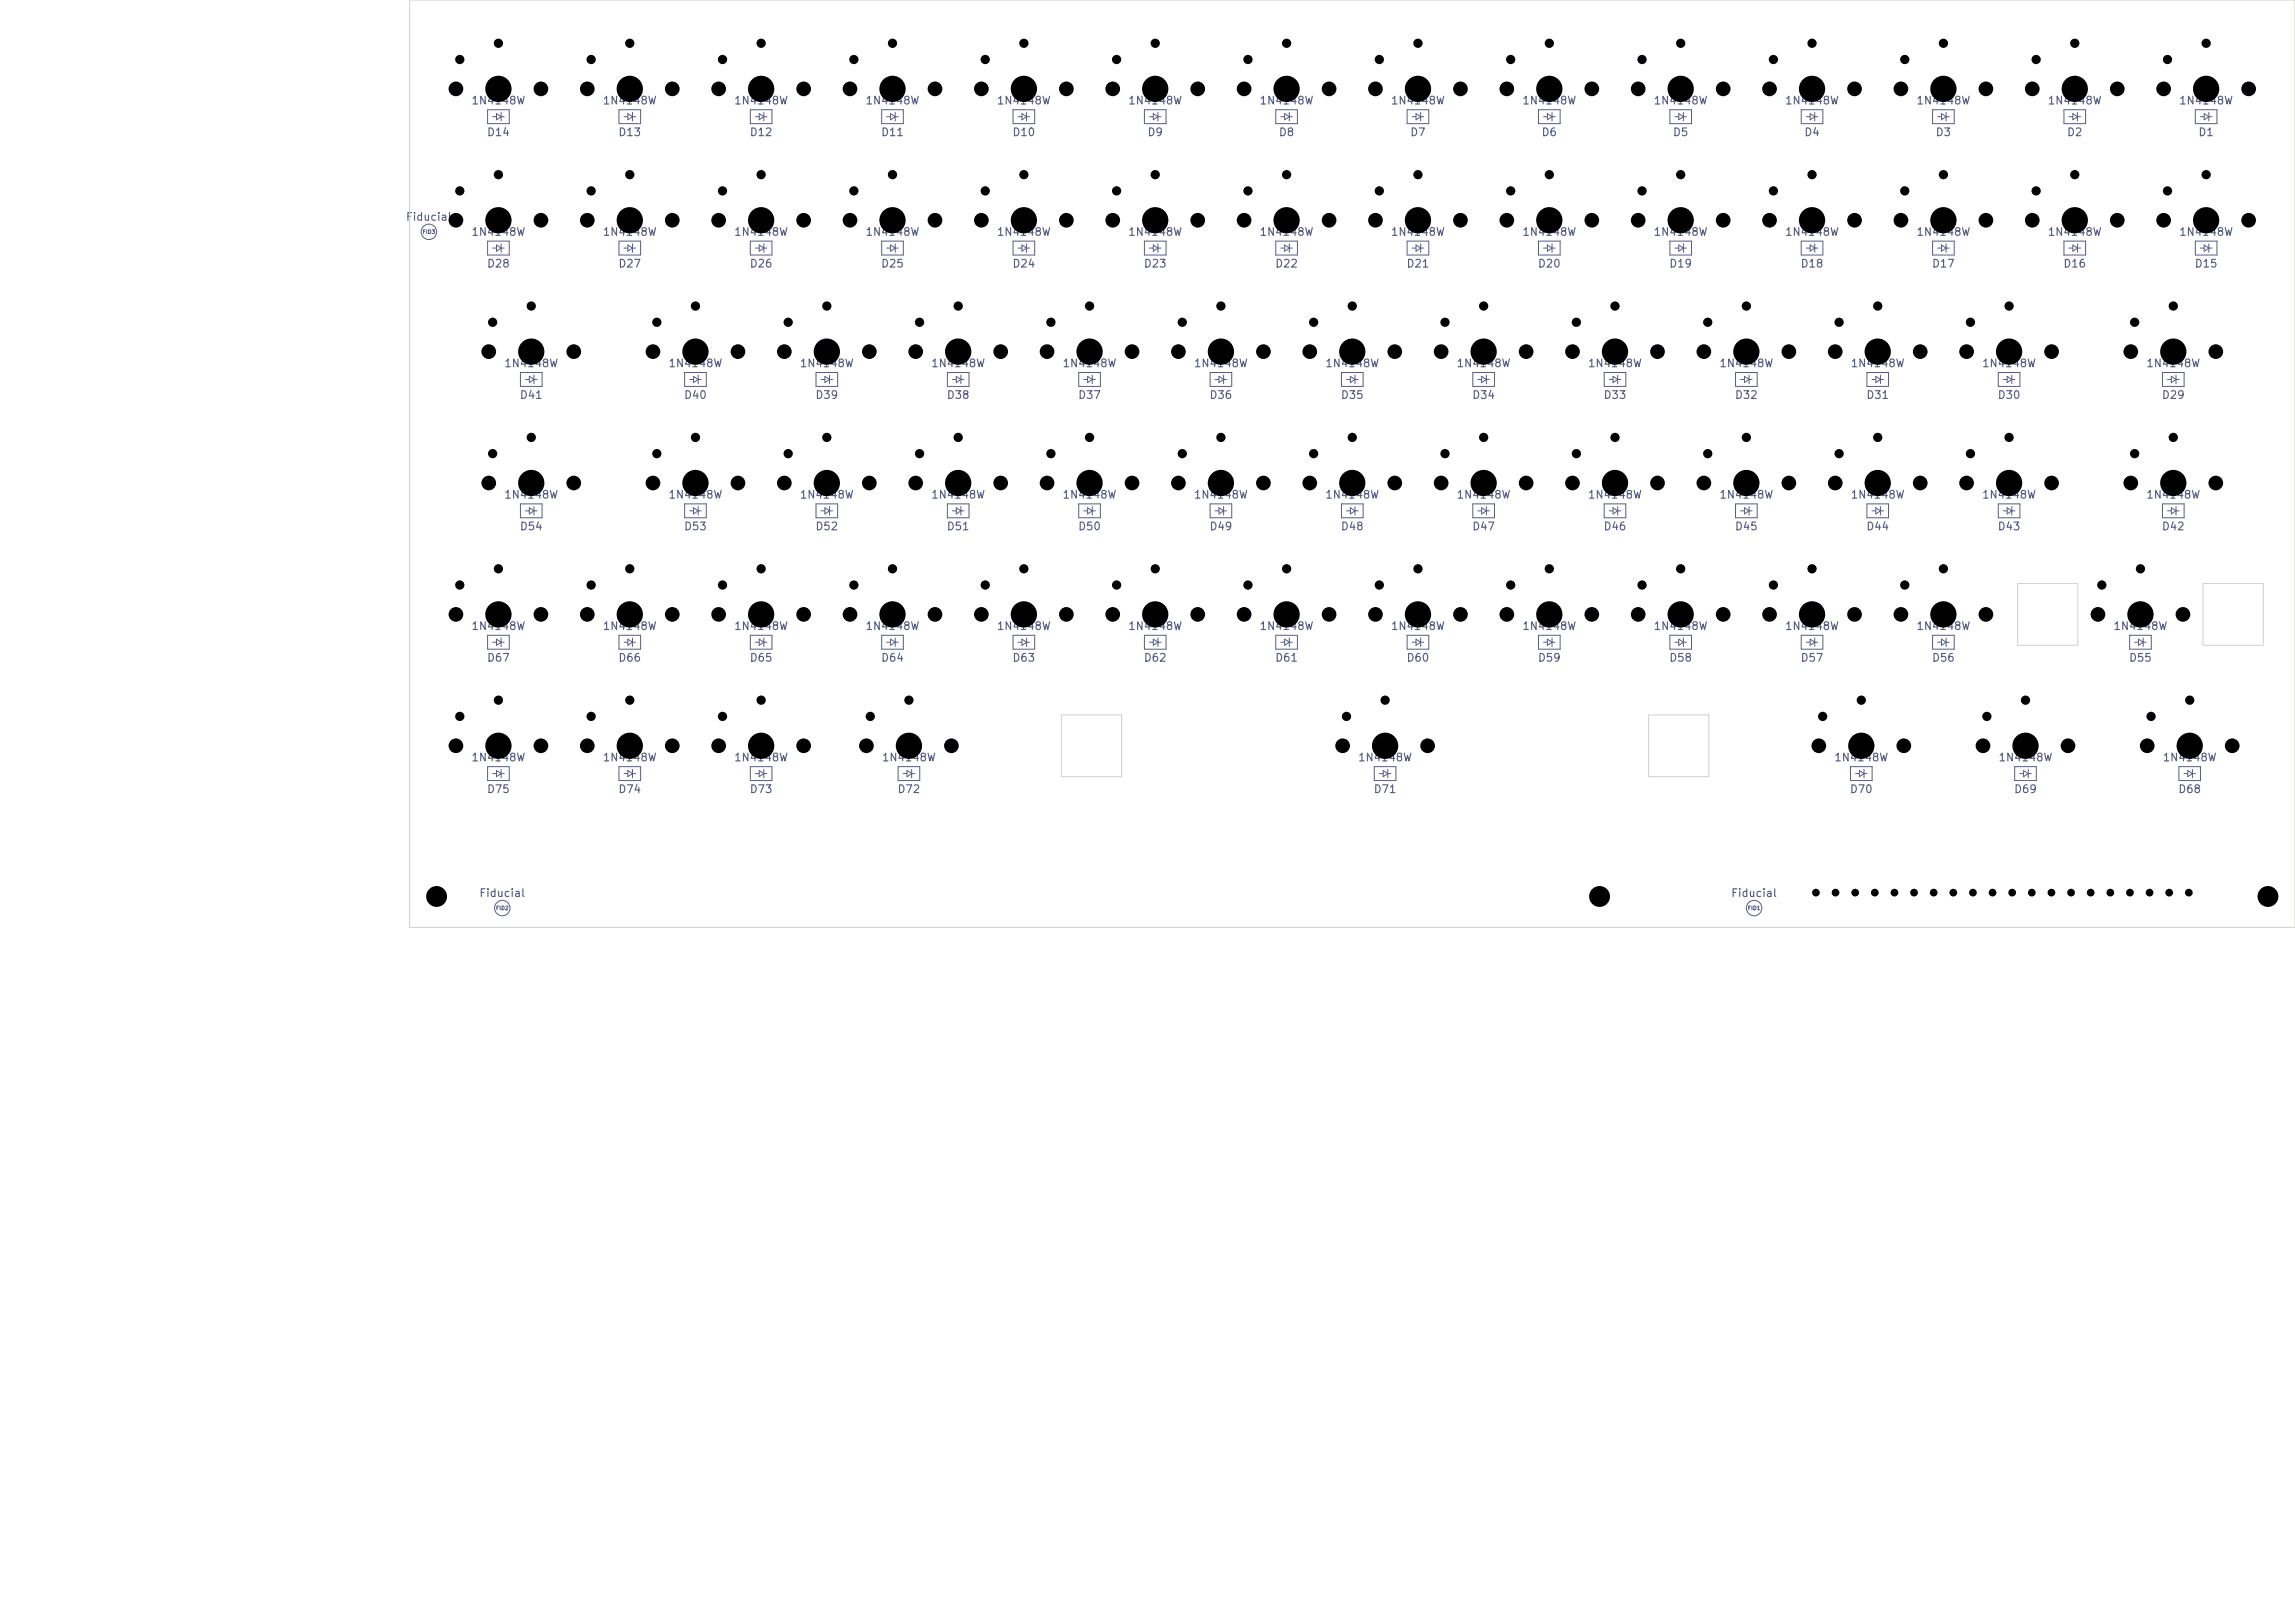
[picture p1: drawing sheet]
<svg xmlns="http://www.w3.org/2000/svg" width="297mm" height="210mm" viewBox="0 0 297 210" stroke-linecap="round" stroke-linejoin="round" font-family="sans-serif">
<defs><g id="words">
<g font-size="1" fill="#585d84">
<text x="60.9" y="13.8">1N4148W</text>
<text x="62.9" y="17.9">D14</text>
<text x="77.9" y="13.8">1N4148W</text>
<text x="79.9" y="17.9">D13</text>
<text x="94.9" y="13.8">1N4148W</text>
<text x="96.9" y="17.9">D12</text>
<text x="111.9" y="13.8">1N4148W</text>
<text x="113.9" y="17.9">D11</text>
<text x="128.9" y="13.8">1N4148W</text>
<text x="130.9" y="17.9">D10</text>
<text x="145.9" y="13.8">1N4148W</text>
<text x="148.4" y="17.9">D9</text>
<text x="162.9" y="13.8">1N4148W</text>
<text x="165.4" y="17.9">D8</text>
<text x="179.9" y="13.8">1N4148W</text>
<text x="182.4" y="17.9">D7</text>
<text x="196.9" y="13.8">1N4148W</text>
<text x="199.4" y="17.9">D6</text>
<text x="213.9" y="13.8">1N4148W</text>
<text x="216.4" y="17.9">D5</text>
<text x="230.9" y="13.8">1N4148W</text>
<text x="233.4" y="17.9">D4</text>
<text x="247.9" y="13.8">1N4148W</text>
<text x="250.4" y="17.9">D3</text>
<text x="264.9" y="13.8">1N4148W</text>
<text x="267.4" y="17.9">D2</text>
<text x="281.9" y="13.8">1N4148W</text>
<text x="284.4" y="17.9">D1</text>
<text x="52.4" y="28.8">Fiducial</text>
<text x="60.9" y="30.8">1N4148W</text>
<text x="62.9" y="34.9">D28</text>
<text x="77.9" y="30.8">1N4148W</text>
<text x="79.9" y="34.9">D27</text>
<text x="94.9" y="30.8">1N4148W</text>
<text x="96.9" y="34.9">D26</text>
<text x="111.9" y="30.8">1N4148W</text>
<text x="113.9" y="34.9">D25</text>
<text x="128.9" y="30.8">1N4148W</text>
<text x="130.9" y="34.9">D24</text>
<text x="145.9" y="30.8">1N4148W</text>
<text x="147.9" y="34.9">D23</text>
<text x="162.9" y="30.8">1N4148W</text>
<text x="164.9" y="34.9">D22</text>
<text x="179.9" y="30.8">1N4148W</text>
<text x="181.9" y="34.9">D21</text>
<text x="196.9" y="30.8">1N4148W</text>
<text x="198.9" y="34.9">D20</text>
<text x="213.9" y="30.8">1N4148W</text>
<text x="215.9" y="34.9">D19</text>
<text x="230.9" y="30.8">1N4148W</text>
<text x="232.9" y="34.9">D18</text>
<text x="247.9" y="30.8">1N4148W</text>
<text x="249.9" y="34.9">D17</text>
<text x="264.9" y="30.8">1N4148W</text>
<text x="266.9" y="34.9">D16</text>
<text x="281.9" y="30.8">1N4148W</text>
<text x="283.9" y="34.9">D15</text>
<text x="65.2" y="47.8">1N4148W</text>
<text x="86.4" y="47.8">1N4148W</text>
<text x="103.4" y="47.8">1N4148W</text>
<text x="120.4" y="47.8">1N4148W</text>
<text x="137.4" y="47.8">1N4148W</text>
<text x="154.4" y="47.8">1N4148W</text>
<text x="171.4" y="47.8">1N4148W</text>
<text x="188.4" y="47.8">1N4148W</text>
<text x="205.4" y="47.8">1N4148W</text>
<text x="222.4" y="47.8">1N4148W</text>
<text x="239.4" y="47.8">1N4148W</text>
<text x="256.4" y="47.8">1N4148W</text>
<text x="277.7" y="47.8">1N4148W</text>
<text x="67.2" y="51.9">D41</text>
<text x="88.4" y="51.9">D40</text>
<text x="105.4" y="51.9">D39</text>
<text x="122.4" y="51.9">D38</text>
<text x="139.4" y="51.9">D37</text>
<text x="156.4" y="51.9">D36</text>
<text x="173.4" y="51.9">D35</text>
<text x="190.4" y="51.9">D34</text>
<text x="207.4" y="51.9">D33</text>
<text x="224.4" y="51.9">D32</text>
<text x="241.4" y="51.9">D31</text>
<text x="258.4" y="51.9">D30</text>
<text x="279.7" y="51.9">D29</text>
<text x="65.2" y="64.8">1N4148W</text>
<text x="86.4" y="64.8">1N4148W</text>
<text x="103.4" y="64.8">1N4148W</text>
<text x="120.4" y="64.8">1N4148W</text>
<text x="137.4" y="64.8">1N4148W</text>
<text x="154.4" y="64.8">1N4148W</text>
<text x="171.4" y="64.8">1N4148W</text>
<text x="188.4" y="64.8">1N4148W</text>
<text x="205.4" y="64.8">1N4148W</text>
<text x="222.4" y="64.8">1N4148W</text>
<text x="239.4" y="64.8">1N4148W</text>
<text x="256.4" y="64.8">1N4148W</text>
<text x="277.7" y="64.8">1N4148W</text>
<text x="67.2" y="68.9">D54</text>
<text x="88.4" y="68.9">D53</text>
<text x="105.4" y="68.9">D52</text>
<text x="122.4" y="68.9">D51</text>
<text x="139.4" y="68.9">D50</text>
<text x="156.4" y="68.9">D49</text>
<text x="173.4" y="68.9">D48</text>
<text x="190.4" y="68.9">D47</text>
<text x="207.4" y="68.9">D46</text>
<text x="224.4" y="68.9">D45</text>
<text x="241.4" y="68.9">D44</text>
<text x="258.4" y="68.9">D43</text>
<text x="279.7" y="68.9">D42</text>
<text x="60.9" y="81.8">1N4148W</text>
<text x="77.9" y="81.8">1N4148W</text>
<text x="94.9" y="81.8">1N4148W</text>
<text x="111.9" y="81.8">1N4148W</text>
<text x="128.9" y="81.8">1N4148W</text>
<text x="145.9" y="81.8">1N4148W</text>
<text x="162.9" y="81.8">1N4148W</text>
<text x="179.9" y="81.8">1N4148W</text>
<text x="196.9" y="81.8">1N4148W</text>
<text x="213.9" y="81.8">1N4148W</text>
<text x="230.9" y="81.8">1N4148W</text>
<text x="247.9" y="81.8">1N4148W</text>
<text x="273.4" y="81.8">1N4148W</text>
<text x="62.9" y="85.9">D67</text>
<text x="79.9" y="85.9">D66</text>
<text x="96.9" y="85.9">D65</text>
<text x="113.9" y="85.9">D64</text>
<text x="130.9" y="85.9">D63</text>
<text x="147.9" y="85.9">D62</text>
<text x="164.9" y="85.9">D61</text>
<text x="181.9" y="85.9">D60</text>
<text x="198.9" y="85.9">D59</text>
<text x="215.9" y="85.9">D58</text>
<text x="232.9" y="85.9">D57</text>
<text x="249.9" y="85.9">D56</text>
<text x="275.4" y="85.9">D55</text>
<text x="60.9" y="98.8">1N4148W</text>
<text x="77.9" y="98.8">1N4148W</text>
<text x="94.9" y="98.8">1N4148W</text>
<text x="114.1" y="98.8">1N4148W</text>
<text x="175.7" y="98.8">1N4148W</text>
<text x="237.3" y="98.8">1N4148W</text>
<text x="258.6" y="98.8">1N4148W</text>
<text x="279.8" y="98.8">1N4148W</text>
<text x="62.9" y="102.9">D75</text>
<text x="79.9" y="102.9">D74</text>
<text x="96.9" y="102.9">D73</text>
<text x="116.1" y="102.9">D72</text>
<text x="177.7" y="102.9">D71</text>
<text x="239.3" y="102.9">D70</text>
<text x="260.6" y="102.9">D69</text>
<text x="281.8" y="102.9">D68</text>
<text x="61.9" y="116.3">Fiducial</text>
<text x="223.9" y="116.3">Fiducial</text>
</g>
<g font-size=".5" fill="#585d84">
<text x="54.6" y="30.4">FID3</text>
<text x="64.1" y="117.9">FID2</text>
<text x="226.1" y="117.9">FID1</text>
</g>
</g></defs>
<g fill="none" stroke="#585d84" stroke-width=".13">
<path d="M63.1 14.2h2.8v1.8h-2.8zM63.8 15.1h.5M64.3 14.7l.6 .4-.6 .4zM64.9 14.6v1.1M64.9 15.1h.4M80.1 14.2h2.8v1.8h-2.8zM80.8 15.1h.5M81.3 14.7l.6 .4-.6 .4zM81.9 14.6v1.1M81.9 15.1h.4M97.1 14.2h2.8v1.8h-2.8zM97.8 15.1h.5"/>
<path d="M98.3 14.7l.6 .4-.6 .4zM98.9 14.6v1.1M98.9 15.1h.4M114.1 14.2h2.8v1.8h-2.8zM114.8 15.1h.5M115.3 14.7l.6 .4-.6 .4zM115.9 15.1h.4M115.9 14.6v1.1M131.1 14.2h2.8v1.8h-2.8zM131.8 15.1h.5M132.3 14.7l.6 .4-.6 .4zM132.9 15.1h.4"/>
<path d="M132.9 14.6v1.1M148.1 14.2h2.8v1.8h-2.8zM148.8 15.1h.5M149.3 14.7l.6 .4-.6 .4zM149.9 14.6v1.1M149.9 15.1h.4M165.1 14.2h2.8v1.8h-2.8zM165.8 15.1h.5M166.3 14.7l.6 .4-.6 .4zM166.9 14.6v1.1M166.9 15.1h.4M182.1 14.2h2.8v1.8h-2.8z"/>
<path d="M182.8 15.1h.5M183.3 14.7l.6 .4-.6 .4zM183.9 14.6v1.1M183.9 15.1h.4M199.1 14.2h2.8v1.8h-2.8zM199.8 15.1h.5M200.3 14.7l.6 .4-.6 .4zM200.9 14.6v1.1M200.9 15.1h.4M216.1 14.2h2.8v1.8h-2.8zM216.8 15.1h.5M217.3 14.7l.6 .4-.6 .4z"/>
<path d="M217.9 15.1h.4M217.9 14.6v1.1M233.1 14.2h2.8v1.8h-2.8zM233.8 15.1h.5M234.3 14.7l.6 .4-.6 .4zM234.9 15.1h.4M234.9 14.6v1.1M250.1 14.2h2.8v1.8h-2.8zM250.8 15.1h.5M251.3 14.7l.6 .4-.6 .4zM251.9 15.1h.4M251.9 14.6v1.1"/>
<path d="M267.1 14.2h2.8v1.8h-2.8zM267.8 15.1h.5M268.3 14.7l.6 .4-.6 .4zM268.9 15.1h.4M268.9 14.6v1.1M284.1 14.2h2.8v1.8h-2.8zM284.8 15.1h.5M285.3 14.7l.6 .4-.6 .4zM285.9 14.6v1.1M285.9 15.1h.4M63.1 31.2h2.8v1.8h-2.8zM63.8 32.1h.5"/>
<path d="M64.3 31.7l.6 .4-.6 .4zM64.9 32.1h.4M64.9 31.6v1.1M80.1 31.2h2.8v1.8h-2.8zM80.8 32.1h.5M81.3 31.7l.6 .4-.6 .4zM81.9 32.1h.4M81.9 31.6v1.1M97.1 31.2h2.8v1.8h-2.8zM97.8 32.1h.5M98.3 31.7l.6 .4-.6 .4zM98.9 32.1h.4"/>
<path d="M98.9 31.6v1.1M114.1 31.2h2.8v1.8h-2.8zM114.8 32.1h.5M115.3 31.7l.6 .4-.6 .4zM115.9 32.1h.4M115.9 31.6v1.1M131.1 31.2h2.8v1.8h-2.8zM131.8 32.1h.5M132.3 31.7l.6 .4-.6 .4zM132.9 32.1h.4M132.9 31.6v1.1M148.1 31.2h2.8v1.8h-2.8z"/>
<path d="M148.8 32.1h.5M149.3 31.7l.6 .4-.6 .4zM149.9 32.1h.4M149.9 31.6v1.1M165.1 31.2h2.8v1.8h-2.8zM165.8 32.1h.5M166.3 31.7l.6 .4-.6 .4zM166.9 32.1h.4M166.9 31.6v1.1M182.1 31.2h2.8v1.8h-2.8zM182.8 32.1h.5M183.3 31.7l.6 .4-.6 .4z"/>
<path d="M183.9 32.1h.4M183.9 31.6v1.1M199.1 31.2h2.8v1.8h-2.8zM199.8 32.1h.5M200.3 31.7l.6 .4-.6 .4zM200.9 32.1h.4M200.9 31.6v1.1M216.1 31.2h2.8v1.8h-2.8zM216.8 32.1h.5M217.3 31.7l.6 .4-.6 .4zM217.9 32.1h.4M217.9 31.6v1.1"/>
<path d="M233.1 31.2h2.8v1.8h-2.8zM233.8 32.1h.5M234.3 31.7l.6 .4-.6 .4zM234.9 32.1h.4M234.9 31.6v1.1M250.1 31.2h2.8v1.8h-2.8zM250.8 32.1h.5M251.3 31.7l.6 .4-.6 .4zM251.9 32.1h.4M251.9 31.6v1.1M267.1 31.2h2.8v1.8h-2.8zM267.8 32.1h.5"/>
<path d="M268.3 31.7l.6 .4-.6 .4zM268.9 32.1h.4M268.9 31.6v1.1M284.1 31.2h2.8v1.8h-2.8zM284.8 32.1h.5M285.3 31.7l.6 .4-.6 .4zM285.9 32.1h.4M285.9 31.6v1.1M67.4 48.2h2.8v1.8h-2.8zM68 49.1h.5M68.5 48.7l.6 .4-.6 .4zM69.1 49.1h.4"/>
<path d="M69.1 48.6v1.1M88.6 48.2h2.8v1.8h-2.8zM89.3 49.1h.5M89.8 48.7l.6 .4-.6 .4zM90.4 49.1h.4M90.4 48.6v1.1M105.6 48.2h2.8v1.8h-2.8zM106.3 49.1h.5M106.8 48.7l.6 .4-.6 .4zM107.4 49.1h.4M107.4 48.6v1.1M122.6 48.2h2.8v1.8h-2.8z"/>
<path d="M123.3 49.1h.5M123.8 48.7l.6 .4-.6 .4zM124.4 49.1h.4M124.4 48.6v1.1M139.6 48.2h2.8v1.8h-2.8zM140.3 49.1h.5M140.8 48.7l.6 .4-.6 .4zM141.4 49.1h.4M141.4 48.6v1.1M156.6 48.2h2.8v1.8h-2.8zM157.3 49.1h.5M157.8 48.7l.6 .4-.6 .4z"/>
<path d="M158.4 49.1h.4M158.4 48.6v1.1M173.6 48.2h2.8v1.8h-2.8zM174.3 49.1h.5M174.8 48.7l.6 .4-.6 .4zM175.4 49.1h.4M175.4 48.6v1.1M190.6 48.2h2.8v1.8h-2.8zM191.3 49.1h.5M191.8 48.7l.6 .4-.6 .4zM192.4 49.1h.4M192.4 48.6v1.1"/>
<path d="M207.6 48.2h2.8v1.8h-2.8zM208.3 49.1h.5M208.8 48.7l.6 .4-.6 .4zM209.4 49.1h.4M209.4 48.6v1.1M224.6 48.2h2.8v1.8h-2.8zM225.3 49.1h.5M225.8 48.7l.6 .4-.6 .4zM226.4 49.1h.4M226.4 48.6v1.1M241.6 48.2h2.8v1.8h-2.8zM242.3 49.1h.5"/>
<path d="M242.8 48.7l.6 .4-.6 .4zM243.4 49.1h.4M243.4 48.6v1.1M258.6 48.2h2.8v1.8h-2.8zM259.3 49.1h.5M259.8 48.7l.6 .4-.6 .4zM260.4 49.1h.4M260.4 48.6v1.1M279.9 48.2h2.8v1.8h-2.8zM280.5 49.1h.5M281 48.7l.6 .4-.6 .4zM281.6 49.1h.4"/>
<path d="M281.6 48.6v1.1M67.4 65.2h2.8v1.8h-2.8zM68 66.1h.5M68.5 65.7l.6 .4-.6 .4zM69.1 65.6v1.1M69.1 66.1h.4M88.6 65.2h2.8v1.8h-2.8zM89.3 66.1h.5M89.8 65.7l.6 .4-.6 .4zM90.4 66.1h.4M90.4 65.6v1.1M105.6 65.2h2.8v1.8h-2.8z"/>
<path d="M106.3 66.1h.5M106.8 65.7l.6 .4-.6 .4zM107.4 66.1h.4M107.4 65.6v1.1M122.6 65.2h2.8v1.8h-2.8zM123.3 66.1h.5M123.8 65.7l.6 .4-.6 .4zM124.4 66.1h.4M124.4 65.6v1.1M139.6 65.2h2.8v1.8h-2.8zM140.3 66.1h.5M140.8 65.7l.6 .4-.6 .4z"/>
<path d="M141.4 66.1h.4M141.4 65.6v1.1M156.6 65.2h2.8v1.8h-2.8zM157.3 66.1h.5M157.8 65.7l.6 .4-.6 .4zM158.4 66.1h.4M158.4 65.6v1.1M173.6 65.2h2.8v1.8h-2.8zM174.3 66.1h.5M174.8 65.7l.6 .4-.6 .4zM175.4 66.1h.4M175.4 65.6v1.1"/>
<path d="M190.6 65.2h2.8v1.8h-2.8zM191.3 66.1h.5M191.8 65.7l.6 .4-.6 .4zM192.4 66.1h.4M192.4 65.6v1.1M207.6 65.2h2.8v1.8h-2.8zM208.3 66.1h.5M208.8 65.7l.6 .4-.6 .4zM209.4 66.1h.4M209.4 65.6v1.1M224.6 65.2h2.8v1.8h-2.8zM225.3 66.1h.5"/>
<path d="M225.8 65.7l.6 .4-.6 .4zM226.4 66.1h.4M226.4 65.6v1.1M241.6 65.2h2.8v1.8h-2.8zM242.3 66.1h.5M242.8 65.7l.6 .4-.6 .4zM243.4 65.6v1.1M243.4 66.1h.4M258.6 65.2h2.8v1.8h-2.8zM259.3 66.1h.5M259.8 65.7l.6 .4-.6 .4zM260.4 65.6v1.1"/>
<path d="M260.4 66.1h.4M279.9 65.2h2.8v1.8h-2.8zM280.5 66.1h.5M281 65.7l.6 .4-.6 .4zM281.6 66.1h.4M281.6 65.6v1.1M63.1 82.2h2.8v1.8h-2.8zM63.1 99.2h2.8v1.8h-2.8zM63.8 83.1h.5M64.3 99.7l.6 .4-.6 .4zM64.3 82.7l.6 .4-.6 .4zM64.9 82.6v1.1"/>
<path d="M64.9 99.6v1.1M64.9 83.1h.4M80.1 99.2h2.8v1.8h-2.8zM80.1 82.2h2.8v1.8h-2.8zM80.8 83.1h.5M81.3 82.7l.6 .4-.6 .4zM81.3 99.7l.6 .4-.6 .4zM81.9 83.1h.4M81.9 82.6v1.1M81.9 99.6v1.1M97.1 99.2h2.8v1.8h-2.8zM97.1 82.2h2.8v1.8h-2.8z"/>
<path d="M97.8 83.1h.5M98.3 82.7l.6 .4-.6 .4zM98.3 99.7l.6 .4-.6 .4zM98.9 83.1h.4M98.9 82.6v1.1M98.9 99.6v1.1M114.1 82.2h2.8v1.8h-2.8zM114.8 83.1h.5M115.3 82.7l.6 .4-.6 .4zM115.9 83.1h.4M115.9 82.6v1.1M116.2 99.2h2.8v1.8h-2.8z"/>
<path d="M117.4 99.7l.6 .4-.6 .4zM118 99.6v1.1M131.1 82.2h2.8v1.8h-2.8zM131.8 83.1h.5M132.3 82.7l.6 .4-.6 .4zM132.9 83.1h.4M132.9 82.6v1.1M148.1 82.2h2.8v1.8h-2.8zM148.8 83.1h.5M149.3 82.7l.6 .4-.6 .4zM149.9 83.1h.4M149.9 82.6v1.1"/>
<path d="M165.1 82.2h2.8v1.8h-2.8zM165.8 83.1h.5M166.3 82.7l.6 .4-.6 .4zM166.9 83.1h.4M166.9 82.6v1.1M177.9 99.2h2.8v1.8h-2.8zM179 99.7l.6 .4-.6 .4zM179.6 99.6v1.1M182.1 82.2h2.8v1.8h-2.8zM182.8 83.1h.5M183.3 82.7l.6 .4-.6 .4zM183.9 82.6v1.1"/>
<path d="M183.9 83.1h.4M199.1 82.2h2.8v1.8h-2.8zM199.8 83.1h.5M200.3 82.7l.6 .4-.6 .4zM200.9 83.1h.4M200.9 82.6v1.1M216.1 82.2h2.8v1.8h-2.8zM216.8 83.1h.5M217.3 82.7l.6 .4-.6 .4zM217.9 83.1h.4M217.9 82.6v1.1M233.1 82.2h2.8v1.8h-2.8z"/>
<path d="M233.8 83.1h.5M234.3 82.7l.6 .4-.6 .4zM234.9 83.1h.4M234.9 82.6v1.1M239.5 99.2h2.8v1.8h-2.8zM240.6 99.7l.6 .4-.6 .4zM241.2 99.6v1.1M250.1 82.2h2.8v1.8h-2.8zM250.8 83.1h.5M251.3 82.7l.6 .4-.6 .4zM251.9 83.1h.4M251.9 82.6v1.1"/>
<path d="M260.7 99.2h2.8v1.8h-2.8zM261.9 99.7l.6 .4-.6 .4zM262.5 99.6v1.1M275.6 82.2h2.8v1.8h-2.8zM276.3 83.1h.5M276.8 82.7l.6 .4-.6 .4zM277.4 83.1h.4M277.4 82.6v1.1M282 99.2h2.8v1.8h-2.8zM283.1 99.7l.6 .4-.6 .4zM283.7 99.6v1.1M63.8 100.1h.5"/>
<path d="M64.9 100.1h.4M80.8 100.1h.5M81.9 100.1h.4M97.8 100.1h.5M98.9 100.1h.4M116.9 100.1h.5M118 100.1h.4M178.5 100.1h.5M179.6 100.1h.4M240.1 100.1h.5M241.2 100.1h.4M261.4 100.1h.5"/>
<path d="M262.5 100.1h.4M282.6 100.1h.5M283.7 100.1h.4"/>
<circle cx="55.5" cy="30" r="1"/>
<circle cx="65" cy="117.5" r="1"/>
<circle cx="227" cy="117.5" r="1"/>
</g>
<path d="M53 0h244v120h-244zM261.1 75.5h7.8v8h-7.8zM285.1 75.5h7.8v8h-7.8zM137.4 92.5h7.8v8h-7.8zM213.4 92.5h7.8v8h-7.8z" fill="none" stroke="#d0d2cd" stroke-width=".13"/>
<g fill="#000">
<circle cx="59" cy="11.5" r=".95"/>
<circle cx="59.5" cy="7.7" r=".6"/>
<circle cx="64.5" cy="5.6" r=".6"/>
<circle cx="64.5" cy="11.5" r="1.7"/>
<circle cx="70" cy="11.5" r=".95"/>
<circle cx="76" cy="11.5" r=".95"/>
<circle cx="76.5" cy="7.7" r=".6"/>
<circle cx="81.5" cy="11.5" r="1.7"/>
<circle cx="81.5" cy="5.6" r=".6"/>
<circle cx="87" cy="11.5" r=".95"/>
<circle cx="93" cy="11.5" r=".95"/>
<circle cx="93.5" cy="7.7" r=".6"/>
<circle cx="98.5" cy="11.5" r="1.7"/>
<circle cx="98.5" cy="5.6" r=".6"/>
<circle cx="104" cy="11.5" r=".95"/>
<circle cx="110" cy="11.5" r=".95"/>
<circle cx="110.5" cy="7.7" r=".6"/>
<circle cx="115.5" cy="11.5" r="1.7"/>
<circle cx="115.5" cy="5.6" r=".6"/>
<circle cx="121" cy="11.5" r=".95"/>
<circle cx="127" cy="11.5" r=".95"/>
<circle cx="127.5" cy="7.7" r=".6"/>
<circle cx="132.5" cy="11.5" r="1.7"/>
<circle cx="132.5" cy="5.6" r=".6"/>
<circle cx="138" cy="11.5" r=".95"/>
<circle cx="144" cy="11.5" r=".95"/>
<circle cx="144.5" cy="7.7" r=".6"/>
<circle cx="149.5" cy="11.5" r="1.7"/>
<circle cx="149.5" cy="5.6" r=".6"/>
<circle cx="155" cy="11.5" r=".95"/>
<circle cx="161" cy="11.5" r=".95"/>
<circle cx="161.5" cy="7.7" r=".6"/>
<circle cx="166.5" cy="5.6" r=".6"/>
<circle cx="166.5" cy="11.5" r="1.7"/>
<circle cx="172" cy="11.5" r=".95"/>
<circle cx="178" cy="11.5" r=".95"/>
<circle cx="178.5" cy="7.7" r=".6"/>
<circle cx="183.5" cy="5.6" r=".6"/>
<circle cx="183.5" cy="11.5" r="1.7"/>
<circle cx="189" cy="11.5" r=".95"/>
<circle cx="195" cy="11.5" r=".95"/>
<circle cx="195.5" cy="7.7" r=".6"/>
<circle cx="200.5" cy="11.5" r="1.7"/>
<circle cx="200.5" cy="5.6" r=".6"/>
<circle cx="206" cy="11.5" r=".95"/>
<circle cx="212" cy="11.5" r=".95"/>
<circle cx="212.5" cy="7.7" r=".6"/>
<circle cx="217.5" cy="11.5" r="1.7"/>
<circle cx="217.5" cy="5.6" r=".6"/>
<circle cx="223" cy="11.5" r=".95"/>
<circle cx="229" cy="11.5" r=".95"/>
<circle cx="229.5" cy="7.7" r=".6"/>
<circle cx="234.5" cy="11.5" r="1.7"/>
<circle cx="234.5" cy="5.6" r=".6"/>
<circle cx="240" cy="11.5" r=".95"/>
<circle cx="246" cy="11.5" r=".95"/>
<circle cx="246.5" cy="7.7" r=".6"/>
<circle cx="251.5" cy="11.5" r="1.7"/>
<circle cx="251.5" cy="5.6" r=".6"/>
<circle cx="257" cy="11.5" r=".95"/>
<circle cx="263" cy="11.5" r=".95"/>
<circle cx="263.5" cy="7.7" r=".6"/>
<circle cx="268.5" cy="5.6" r=".6"/>
<circle cx="268.5" cy="11.5" r="1.7"/>
<circle cx="274" cy="11.5" r=".95"/>
<circle cx="280" cy="11.5" r=".95"/>
<circle cx="280.5" cy="7.7" r=".6"/>
<circle cx="285.5" cy="5.6" r=".6"/>
<circle cx="285.5" cy="11.5" r="1.7"/>
<circle cx="291" cy="11.5" r=".95"/>
<circle cx="59" cy="28.5" r=".95"/>
<circle cx="59.5" cy="24.7" r=".6"/>
<circle cx="64.5" cy="22.6" r=".6"/>
<circle cx="64.5" cy="28.5" r="1.7"/>
<circle cx="68.8" cy="39.6" r=".6"/>
<circle cx="70" cy="28.5" r=".95"/>
<circle cx="76" cy="28.5" r=".95"/>
<circle cx="76.5" cy="24.7" r=".6"/>
<circle cx="81.5" cy="28.5" r="1.7"/>
<circle cx="81.5" cy="22.6" r=".6"/>
<circle cx="87" cy="28.5" r=".95"/>
<circle cx="90" cy="39.6" r=".6"/>
<circle cx="93" cy="28.5" r=".95"/>
<circle cx="93.5" cy="24.7" r=".6"/>
<circle cx="98.5" cy="28.5" r="1.7"/>
<circle cx="98.5" cy="22.6" r=".6"/>
<circle cx="104" cy="28.5" r=".95"/>
<circle cx="107" cy="39.6" r=".6"/>
<circle cx="110" cy="28.5" r=".95"/>
<circle cx="110.5" cy="24.7" r=".6"/>
<circle cx="115.5" cy="28.5" r="1.7"/>
<circle cx="115.5" cy="22.6" r=".6"/>
<circle cx="121" cy="28.5" r=".95"/>
<circle cx="124" cy="39.6" r=".6"/>
<circle cx="127" cy="28.5" r=".95"/>
<circle cx="127.5" cy="24.7" r=".6"/>
<circle cx="132.5" cy="28.5" r="1.7"/>
<circle cx="132.5" cy="22.6" r=".6"/>
<circle cx="138" cy="28.5" r=".95"/>
<circle cx="141" cy="39.6" r=".6"/>
<circle cx="144" cy="28.5" r=".95"/>
<circle cx="144.5" cy="24.7" r=".6"/>
<circle cx="149.5" cy="28.5" r="1.7"/>
<circle cx="149.5" cy="22.6" r=".6"/>
<circle cx="155" cy="28.5" r=".95"/>
<circle cx="158" cy="39.6" r=".6"/>
<circle cx="161" cy="28.5" r=".95"/>
<circle cx="161.5" cy="24.7" r=".6"/>
<circle cx="166.5" cy="22.6" r=".6"/>
<circle cx="166.5" cy="28.5" r="1.7"/>
<circle cx="172" cy="28.5" r=".95"/>
<circle cx="175" cy="39.6" r=".6"/>
<circle cx="178" cy="28.5" r=".95"/>
<circle cx="178.5" cy="24.7" r=".6"/>
<circle cx="183.5" cy="22.6" r=".6"/>
<circle cx="183.5" cy="28.5" r="1.7"/>
<circle cx="189" cy="28.5" r=".95"/>
<circle cx="192" cy="39.6" r=".6"/>
<circle cx="195" cy="28.5" r=".95"/>
<circle cx="195.5" cy="24.7" r=".6"/>
<circle cx="200.5" cy="28.5" r="1.7"/>
<circle cx="200.5" cy="22.6" r=".6"/>
<circle cx="206" cy="28.5" r=".95"/>
<circle cx="209" cy="39.6" r=".6"/>
<circle cx="212" cy="28.5" r=".95"/>
<circle cx="212.5" cy="24.7" r=".6"/>
<circle cx="217.5" cy="28.5" r="1.7"/>
<circle cx="217.5" cy="22.6" r=".6"/>
<circle cx="223" cy="28.5" r=".95"/>
<circle cx="226" cy="39.6" r=".6"/>
<circle cx="229" cy="28.5" r=".95"/>
<circle cx="229.5" cy="24.7" r=".6"/>
<circle cx="234.5" cy="28.5" r="1.7"/>
<circle cx="234.5" cy="22.6" r=".6"/>
<circle cx="240" cy="28.5" r=".95"/>
<circle cx="243" cy="39.6" r=".6"/>
<circle cx="246" cy="28.5" r=".95"/>
<circle cx="246.5" cy="24.7" r=".6"/>
<circle cx="251.5" cy="28.5" r="1.7"/>
<circle cx="251.5" cy="22.6" r=".6"/>
<circle cx="257" cy="28.5" r=".95"/>
<circle cx="260" cy="39.6" r=".6"/>
<circle cx="263" cy="28.5" r=".95"/>
<circle cx="263.5" cy="24.7" r=".6"/>
<circle cx="268.5" cy="22.6" r=".6"/>
<circle cx="268.5" cy="28.5" r="1.7"/>
<circle cx="274" cy="28.5" r=".95"/>
<circle cx="280" cy="28.5" r=".95"/>
<circle cx="280.5" cy="24.7" r=".6"/>
<circle cx="281.3" cy="39.6" r=".6"/>
<circle cx="285.5" cy="28.5" r="1.7"/>
<circle cx="285.5" cy="22.6" r=".6"/>
<circle cx="291" cy="28.5" r=".95"/>
<circle cx="63.3" cy="45.5" r=".95"/>
<circle cx="63.8" cy="41.7" r=".6"/>
<circle cx="63.8" cy="58.7" r=".6"/>
<circle cx="68.8" cy="45.5" r="1.7"/>
<circle cx="68.8" cy="56.6" r=".6"/>
<circle cx="74.3" cy="45.5" r=".95"/>
<circle cx="84.5" cy="45.5" r=".95"/>
<circle cx="85" cy="41.7" r=".6"/>
<circle cx="85" cy="58.7" r=".6"/>
<circle cx="90" cy="45.5" r="1.7"/>
<circle cx="90" cy="56.6" r=".6"/>
<circle cx="95.5" cy="45.5" r=".95"/>
<circle cx="101.5" cy="45.5" r=".95"/>
<circle cx="102" cy="41.7" r=".6"/>
<circle cx="102" cy="58.7" r=".6"/>
<circle cx="107" cy="56.6" r=".6"/>
<circle cx="107" cy="45.5" r="1.7"/>
<circle cx="112.5" cy="45.5" r=".95"/>
<circle cx="118.5" cy="45.5" r=".95"/>
<circle cx="119" cy="41.7" r=".6"/>
<circle cx="119" cy="58.7" r=".6"/>
<circle cx="124" cy="56.6" r=".6"/>
<circle cx="124" cy="45.5" r="1.7"/>
<circle cx="129.5" cy="45.5" r=".95"/>
<circle cx="135.5" cy="45.5" r=".95"/>
<circle cx="136" cy="41.7" r=".6"/>
<circle cx="136" cy="58.7" r=".6"/>
<circle cx="141" cy="45.5" r="1.7"/>
<circle cx="141" cy="56.6" r=".6"/>
<circle cx="146.5" cy="45.5" r=".95"/>
<circle cx="152.5" cy="45.5" r=".95"/>
<circle cx="153" cy="41.7" r=".6"/>
<circle cx="153" cy="58.7" r=".6"/>
<circle cx="158" cy="45.5" r="1.7"/>
<circle cx="158" cy="56.6" r=".6"/>
<circle cx="163.5" cy="45.5" r=".95"/>
<circle cx="169.5" cy="45.5" r=".95"/>
<circle cx="170" cy="41.7" r=".6"/>
<circle cx="170" cy="58.7" r=".6"/>
<circle cx="175" cy="45.5" r="1.7"/>
<circle cx="175" cy="56.6" r=".6"/>
<circle cx="180.5" cy="45.5" r=".95"/>
<circle cx="186.5" cy="45.5" r=".95"/>
<circle cx="187" cy="41.7" r=".6"/>
<circle cx="187" cy="58.7" r=".6"/>
<circle cx="192" cy="45.5" r="1.7"/>
<circle cx="192" cy="56.6" r=".6"/>
<circle cx="197.5" cy="45.5" r=".95"/>
<circle cx="203.5" cy="45.5" r=".95"/>
<circle cx="204" cy="41.7" r=".6"/>
<circle cx="204" cy="58.7" r=".6"/>
<circle cx="209" cy="45.5" r="1.7"/>
<circle cx="209" cy="56.6" r=".6"/>
<circle cx="214.5" cy="45.5" r=".95"/>
<circle cx="220.5" cy="45.5" r=".95"/>
<circle cx="221" cy="41.7" r=".6"/>
<circle cx="221" cy="58.7" r=".6"/>
<circle cx="226" cy="56.6" r=".6"/>
<circle cx="226" cy="45.5" r="1.7"/>
<circle cx="231.5" cy="45.5" r=".95"/>
<circle cx="237.5" cy="45.5" r=".95"/>
<circle cx="238" cy="41.7" r=".6"/>
<circle cx="238" cy="58.7" r=".6"/>
<circle cx="243" cy="56.6" r=".6"/>
<circle cx="243" cy="45.5" r="1.7"/>
<circle cx="248.5" cy="45.5" r=".95"/>
<circle cx="254.5" cy="45.5" r=".95"/>
<circle cx="255" cy="41.7" r=".6"/>
<circle cx="255" cy="58.7" r=".6"/>
<circle cx="260" cy="56.6" r=".6"/>
<circle cx="260" cy="45.5" r="1.7"/>
<circle cx="265.5" cy="45.5" r=".95"/>
<circle cx="275.8" cy="45.5" r=".95"/>
<circle cx="276.3" cy="41.7" r=".6"/>
<circle cx="276.3" cy="58.7" r=".6"/>
<circle cx="281.3" cy="56.6" r=".6"/>
<circle cx="281.3" cy="45.5" r="1.7"/>
<circle cx="286.8" cy="45.5" r=".95"/>
<circle cx="59" cy="79.5" r=".95"/>
<circle cx="59.5" cy="75.7" r=".6"/>
<circle cx="63.3" cy="62.5" r=".95"/>
<circle cx="64.5" cy="73.6" r=".6"/>
<circle cx="64.5" cy="79.5" r="1.7"/>
<circle cx="68.8" cy="62.5" r="1.7"/>
<circle cx="70" cy="79.5" r=".95"/>
<circle cx="74.3" cy="62.5" r=".95"/>
<circle cx="76" cy="79.5" r=".95"/>
<circle cx="76.5" cy="75.7" r=".6"/>
<circle cx="81.5" cy="79.5" r="1.7"/>
<circle cx="81.5" cy="73.6" r=".6"/>
<circle cx="84.5" cy="62.5" r=".95"/>
<circle cx="87" cy="79.5" r=".95"/>
<circle cx="90" cy="62.5" r="1.7"/>
<circle cx="93" cy="79.5" r=".95"/>
<circle cx="93.5" cy="75.7" r=".6"/>
<circle cx="95.5" cy="62.5" r=".95"/>
<circle cx="98.5" cy="79.5" r="1.7"/>
<circle cx="98.5" cy="73.6" r=".6"/>
<circle cx="101.5" cy="62.5" r=".95"/>
<circle cx="104" cy="79.5" r=".95"/>
<circle cx="107" cy="62.5" r="1.7"/>
<circle cx="110" cy="79.5" r=".95"/>
<circle cx="110.5" cy="75.7" r=".6"/>
<circle cx="112.5" cy="62.5" r=".95"/>
<circle cx="115.5" cy="79.5" r="1.7"/>
<circle cx="115.5" cy="73.6" r=".6"/>
<circle cx="118.5" cy="62.5" r=".95"/>
<circle cx="121" cy="79.5" r=".95"/>
<circle cx="124" cy="62.5" r="1.7"/>
<circle cx="127" cy="79.5" r=".95"/>
<circle cx="127.5" cy="75.7" r=".6"/>
<circle cx="129.5" cy="62.5" r=".95"/>
<circle cx="132.5" cy="79.5" r="1.7"/>
<circle cx="132.5" cy="73.6" r=".6"/>
<circle cx="135.5" cy="62.5" r=".95"/>
<circle cx="138" cy="79.5" r=".95"/>
<circle cx="141" cy="62.5" r="1.7"/>
<circle cx="144" cy="79.5" r=".95"/>
<circle cx="144.5" cy="75.7" r=".6"/>
<circle cx="146.5" cy="62.5" r=".95"/>
<circle cx="149.5" cy="79.5" r="1.7"/>
<circle cx="149.5" cy="73.6" r=".6"/>
<circle cx="152.5" cy="62.5" r=".95"/>
<circle cx="155" cy="79.5" r=".95"/>
<circle cx="158" cy="62.5" r="1.7"/>
<circle cx="161" cy="79.5" r=".95"/>
<circle cx="161.5" cy="75.7" r=".6"/>
<circle cx="163.5" cy="62.5" r=".95"/>
<circle cx="166.5" cy="73.6" r=".6"/>
<circle cx="166.5" cy="79.5" r="1.7"/>
<circle cx="169.5" cy="62.5" r=".95"/>
<circle cx="172" cy="79.5" r=".95"/>
<circle cx="175" cy="62.5" r="1.7"/>
<circle cx="178" cy="79.5" r=".95"/>
<circle cx="178.5" cy="75.7" r=".6"/>
<circle cx="180.5" cy="62.5" r=".95"/>
<circle cx="183.5" cy="73.6" r=".6"/>
<circle cx="183.5" cy="79.5" r="1.7"/>
<circle cx="186.5" cy="62.5" r=".95"/>
<circle cx="189" cy="79.5" r=".95"/>
<circle cx="192" cy="62.5" r="1.7"/>
<circle cx="195" cy="79.5" r=".95"/>
<circle cx="195.5" cy="75.7" r=".6"/>
<circle cx="197.5" cy="62.5" r=".95"/>
<circle cx="200.5" cy="79.5" r="1.7"/>
<circle cx="200.5" cy="73.6" r=".6"/>
<circle cx="203.5" cy="62.5" r=".95"/>
<circle cx="206" cy="79.5" r=".95"/>
<circle cx="209" cy="62.5" r="1.7"/>
<circle cx="212" cy="79.5" r=".95"/>
<circle cx="212.5" cy="75.7" r=".6"/>
<circle cx="214.5" cy="62.5" r=".95"/>
<circle cx="217.5" cy="79.5" r="1.7"/>
<circle cx="217.5" cy="73.6" r=".6"/>
<circle cx="220.5" cy="62.5" r=".95"/>
<circle cx="223" cy="79.5" r=".95"/>
<circle cx="226" cy="62.5" r="1.7"/>
<circle cx="229" cy="79.5" r=".95"/>
<circle cx="229.5" cy="75.7" r=".6"/>
<circle cx="231.5" cy="62.5" r=".95"/>
<circle cx="234.5" cy="79.5" r="1.7"/>
<circle cx="234.5" cy="73.6" r=".6"/>
<circle cx="237.5" cy="62.5" r=".95"/>
<circle cx="240" cy="79.5" r=".95"/>
<circle cx="243" cy="62.5" r="1.7"/>
<circle cx="246" cy="79.5" r=".95"/>
<circle cx="246.5" cy="75.7" r=".6"/>
<circle cx="248.5" cy="62.5" r=".95"/>
<circle cx="251.5" cy="79.5" r="1.7"/>
<circle cx="251.5" cy="73.6" r=".6"/>
<circle cx="254.5" cy="62.5" r=".95"/>
<circle cx="257" cy="79.5" r=".95"/>
<circle cx="260" cy="62.5" r="1.7"/>
<circle cx="265.5" cy="62.5" r=".95"/>
<circle cx="271.5" cy="79.5" r=".95"/>
<circle cx="272" cy="75.7" r=".6"/>
<circle cx="275.8" cy="62.5" r=".95"/>
<circle cx="277" cy="73.6" r=".6"/>
<circle cx="277" cy="79.5" r="1.7"/>
<circle cx="281.3" cy="62.5" r="1.7"/>
<circle cx="282.5" cy="79.5" r=".95"/>
<circle cx="286.8" cy="62.5" r=".95"/>
<circle cx="59" cy="96.5" r=".95"/>
<circle cx="59.5" cy="92.7" r=".6"/>
<circle cx="64.5" cy="90.6" r=".6"/>
<circle cx="64.5" cy="96.5" r="1.7"/>
<circle cx="70" cy="96.5" r=".95"/>
<circle cx="76" cy="96.5" r=".95"/>
<circle cx="76.5" cy="92.7" r=".6"/>
<circle cx="81.5" cy="96.5" r="1.7"/>
<circle cx="81.5" cy="90.6" r=".6"/>
<circle cx="87" cy="96.5" r=".95"/>
<circle cx="93" cy="96.5" r=".95"/>
<circle cx="93.5" cy="92.7" r=".6"/>
<circle cx="98.5" cy="96.5" r="1.7"/>
<circle cx="98.5" cy="90.6" r=".6"/>
<circle cx="104" cy="96.5" r=".95"/>
<circle cx="112.1" cy="96.5" r=".95"/>
<circle cx="112.6" cy="92.7" r=".6"/>
<circle cx="117.6" cy="96.5" r="1.7"/>
<circle cx="117.6" cy="90.6" r=".6"/>
<circle cx="123.1" cy="96.5" r=".95"/>
<circle cx="173.8" cy="96.5" r=".95"/>
<circle cx="174.3" cy="92.7" r=".6"/>
<circle cx="179.3" cy="96.5" r="1.7"/>
<circle cx="179.3" cy="90.6" r=".6"/>
<circle cx="184.8" cy="96.5" r=".95"/>
<circle cx="235.4" cy="96.5" r=".95"/>
<circle cx="235.9" cy="92.7" r=".6"/>
<circle cx="240.9" cy="90.6" r=".6"/>
<circle cx="240.9" cy="96.5" r="1.7"/>
<circle cx="246.4" cy="96.5" r=".95"/>
<circle cx="256.6" cy="96.5" r=".95"/>
<circle cx="257.1" cy="92.7" r=".6"/>
<circle cx="262.1" cy="90.6" r=".6"/>
<circle cx="262.1" cy="96.5" r="1.7"/>
<circle cx="267.6" cy="96.5" r=".95"/>
<circle cx="277.9" cy="96.5" r=".95"/>
<circle cx="278.4" cy="92.7" r=".6"/>
<circle cx="283.4" cy="90.6" r=".6"/>
<circle cx="283.4" cy="96.5" r="1.7"/>
<circle cx="288.9" cy="96.5" r=".95"/>
<circle cx="56.5" cy="116" r="1.35"/>
<circle cx="207" cy="116" r="1.35"/>
<circle cx="235" cy="115.5" r=".5"/>
<circle cx="237.5" cy="115.5" r=".5"/>
<circle cx="240.1" cy="115.5" r=".5"/>
<circle cx="242.6" cy="115.5" r=".5"/>
<circle cx="245.2" cy="115.5" r=".5"/>
<circle cx="247.7" cy="115.5" r=".5"/>
<circle cx="250.2" cy="115.5" r=".5"/>
<circle cx="252.8" cy="115.5" r=".5"/>
<circle cx="255.3" cy="115.5" r=".5"/>
<circle cx="257.9" cy="115.5" r=".5"/>
<circle cx="260.4" cy="115.5" r=".5"/>
<circle cx="262.9" cy="115.5" r=".5"/>
<circle cx="265.5" cy="115.5" r=".5"/>
<circle cx="268" cy="115.5" r=".5"/>
<circle cx="270.6" cy="115.5" r=".5"/>
<circle cx="273.1" cy="115.5" r=".5"/>
<circle cx="275.6" cy="115.5" r=".5"/>
<circle cx="278.2" cy="115.5" r=".5"/>
<circle cx="280.7" cy="115.5" r=".5"/>
<circle cx="283.3" cy="115.5" r=".5"/>
<circle cx="293.5" cy="116" r="1.35"/>
</g>
<use href="#words"/>
</svg>
